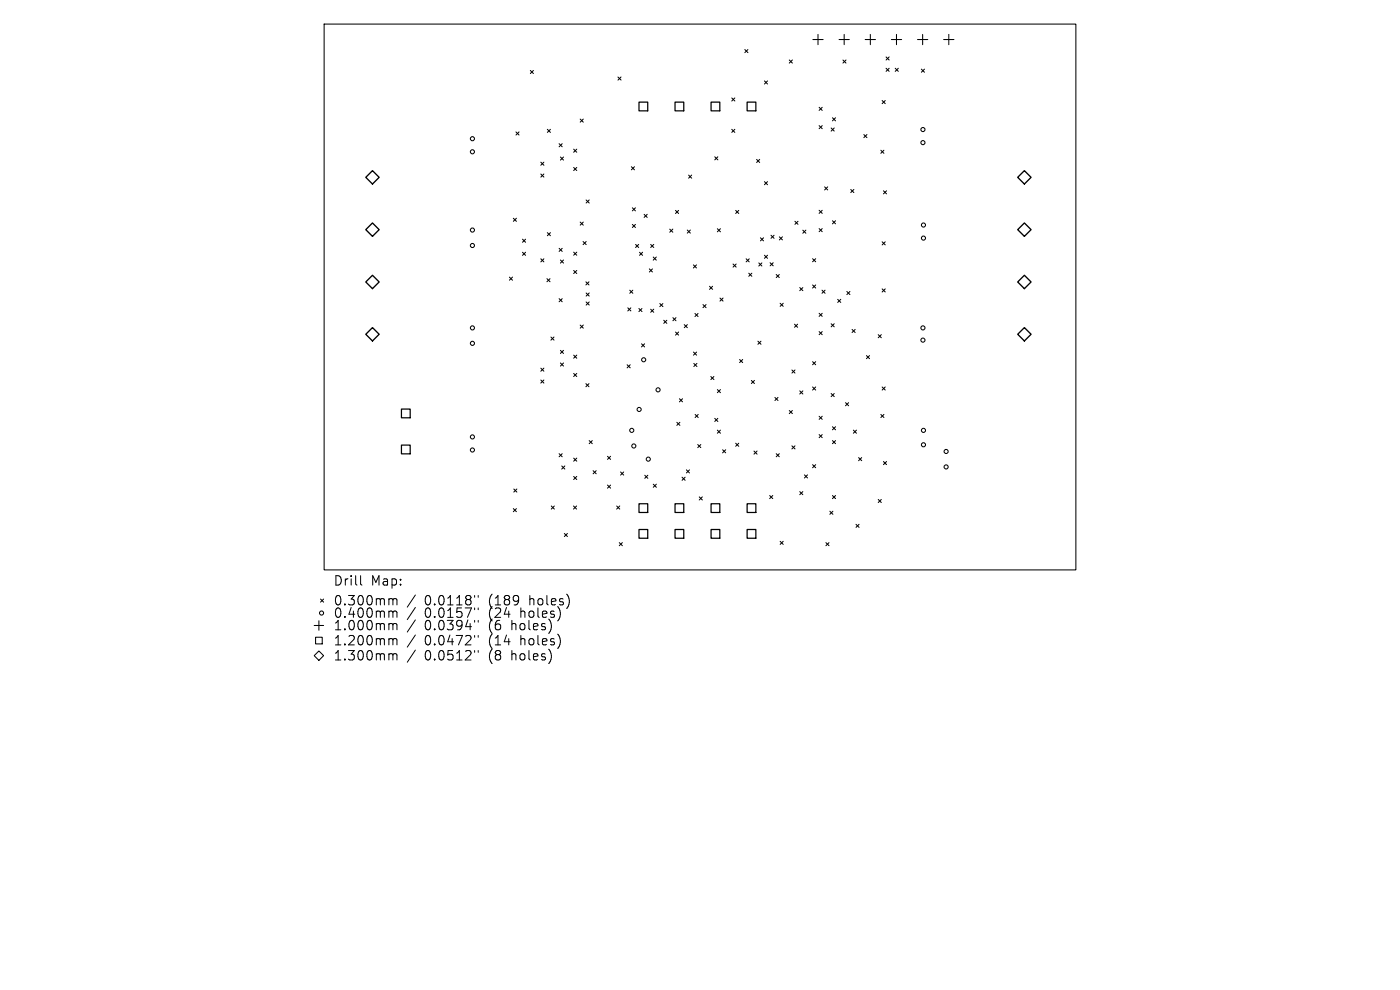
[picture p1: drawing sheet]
<svg xmlns="http://www.w3.org/2000/svg" width="297mm" height="210mm" viewBox="0 0 297 210" stroke-linecap="round" stroke-linejoin="round" font-family="sans-serif">
<defs><g id="words">
<g font-size="2.8">
<text x="70.7" y="124.5">Drill</text>
<text x="78.7" y="124.5">Map:</text>
<text x="70.7" y="128.7">0.300mm</text>
<text x="70.7" y="131.3">0.400mm</text>
<text x="90.1" y="128.7">0.0118&quot;</text>
<text x="90.1" y="131.3">0.0157&quot;</text>
<text x="103.8" y="128.7">(189</text>
<text x="103.8" y="131.3">(24</text>
<text x="110.7" y="131.3">holes)</text>
<text x="112.6" y="128.7">holes)</text>
<text x="70.7" y="134">1.000mm</text>
<text x="70.7" y="137.2">1.200mm</text>
<text x="90.1" y="134">0.0394&quot;</text>
<text x="90.1" y="137.2">0.0472&quot;</text>
<text x="103.8" y="134">(6</text>
<text x="103.8" y="137.2">(14</text>
<text x="108.8" y="134">holes)</text>
<text x="110.7" y="137.2">holes)</text>
<text x="70.7" y="140.4">1.300mm</text>
<text x="90.1" y="140.4">0.0512&quot;</text>
<text x="103.8" y="140.4">(8</text>
<text x="108.8" y="140.4">holes)</text>
</g>
</g></defs>
<g fill="none" stroke="#000" stroke-width=".22">
<path d="M68.8 5.1h159.4v115.8h-159.4zM112.5 14.9l.7 .7M113.2 14.9l-.7 .7M131.1 16.3l.7 .7M131.8 16.3l-.7 .7M158 10.5l.7 .7M158.7 10.5l-.7 .7M162.2 17.2l.6 .6M162.8 17.2l-.6 .6M167.4 12.7l.7 .7M168.1 12.7l-.7 .7M172.4 8.4h2.2"/>
<path d="M173.5 7.3v2.2M178 8.4h2.2M178.8 12.7l.7 .7M179.1 7.3v2.2M179.5 12.7l-.7 .7M183.5 8.4h2.2M184.6 7.3v2.2M188 12.1l.6 .6M188 14.5l.6 .6M188.6 12.1l-.6 .6M188.6 14.5l-.6 .6M189.1 8.4h2.2"/>
<path d="M189.9 14.5l.7 .6M190.2 7.3v2.2M190.6 14.5l-.7 .6M194.6 8.4h2.2M195.5 14.7l.6 .6M195.7 7.3v2.2M196.1 14.7l-.6 .6M200.2 8.4h2.2M201.3 7.3v2.2M109.5 28l.6 .6M110.1 28l-.6 .6M114.7 34.4l.7 .7"/>
<path d="M114.7 36.9l.7 .7M115.4 34.4l-.7 .7M115.4 36.9l-.7 .7M116.1 27.4l.7 .7M116.8 27.4l-.7 .7M118.6 30.5l.7 .6M118.9 33.3l.6 .7M119.3 30.5l-.7 .6M119.5 33.3l-.6 .7M121.7 31.6l.7 .7M121.7 35.5l.7 .7M122.4 31.6l-.7 .7"/>
<path d="M122.4 35.5l-.7 .7M123.1 25.3l.6 .6M123.7 25.3l-.6 .6M133.9 35.4l.7 .6M134.6 35.4l-.7 .6M146.1 37.1l.6 .7M146.7 37.1l-.6 .7M151.6 33.3l.7 .6M152.3 33.3l-.7 .6M155.2 20.8l.7 .6M155.2 27.4l.7 .7M155.9 20.8l-.7 .6"/>
<path d="M155.9 27.4l-.7 .7M160.5 33.8l.7 .7M161.2 33.8l-.7 .7M162.2 38.5l.6 .7M162.8 38.5l-.6 .7M173.8 22.8l.6 .6M173.8 26.6l.6 .7M174.4 22.8l-.6 .6M174.4 26.6l-.6 .7M174.9 39.6l.7 .7M175.6 39.6l-.7 .7M176.3 27.2l.7 .6"/>
<path d="M176.6 25l.7 .6M177 27.2l-.7 .6M177.3 25l-.7 .6M183.3 28.5l.6 .7M183.9 28.5l-.6 .7M186.9 31.9l.6 .6M187.1 21.3l.7 .7M187.5 31.9l-.6 .6M187.8 21.3l-.7 .7M108.1 58.8l.6 .6M108.7 58.8l-.6 .6M108.9 46.3l.7 .7"/>
<path d="M109.6 46.3l-.7 .7M110.8 50.7l.7 .7M110.8 53.5l.7 .7M111.5 50.7l-.7 .7M111.5 53.5l-.7 .7M114.7 54.9l.7 .7M115.4 54.9l-.7 .7M116 59.1l.7 .7M116.1 49.4l.7 .6M116.7 59.1l-.7 .7M116.8 49.4l-.7 .6M118.6 52.7l.7 .6"/>
<path d="M118.9 55.2l.6 .6M119.3 52.7l-.7 .6M119.5 55.2l-.6 .6M121.7 53.5l.7 .6M121.7 57.4l.7 .6M122.4 53.5l-.7 .6M122.4 57.4l-.7 .6M123.1 47.1l.6 .7M123.7 51.2l.7 .7M123.7 47.1l-.6 .7M124.3 59.8l.6 .6M124.3 42.4l.7 .7"/>
<path d="M124.4 51.2l-.7 .7M124.9 59.8l-.6 .6M125 42.4l-.7 .7M134.2 44.1l.6 .6M134.2 47.6l.6 .7M134.8 44.1l-.6 .6M134.8 47.6l-.6 .7M134.8 51.8l.7 .7M135.5 51.8l-.7 .7M135.7 53.5l.6 .7M136.3 53.5l-.6 .7M136.6 45.5l.7 .6"/>
<path d="M137.3 45.5l-.7 .6M137.8 57l.6 .7M138 51.8l.7 .7M138.4 57l-.6 .7M138.6 54.5l.6 .7M138.7 51.8l-.7 .7M139.2 54.5l-.6 .7M142.1 48.6l.6 .7M142.7 48.6l-.6 .7M143.3 44.6l.7 .7M144 44.6l-.7 .7M145.8 48.8l.7 .7"/>
<path d="M146.5 48.8l-.7 .7M147.1 56.2l.7 .6M147.8 56.2l-.7 .6M152.2 48.5l.6 .7M152.8 48.5l-.6 .7M155.5 56l.7 .7M156.1 44.6l.6 .7M156.2 56l-.7 .7M156.7 44.6l-.6 .7M158.3 54.9l.6 .7M158.8 58l.7 .6M158.9 54.9l-.6 .7"/>
<path d="M159.5 58l-.7 .6M161 55.8l.6 .6M161.3 50.4l.7 .7M161.6 55.8l-.6 .6M162 50.4l-.7 .7M162.2 54.1l.6 .7M162.8 54.1l-.6 .7M163.4 55.7l.6 .7M163.6 49.9l.6 .7M164 55.7l-.6 .7M164.2 49.9l-.6 .7M164.7 58.2l.6 .7"/>
<path d="M165.3 58.2l-.6 .7M165.3 50.2l.7 .7M166 50.2l-.7 .7M168.6 46.9l.7 .7M169.3 46.9l-.7 .7M170.3 48.8l.7 .7M171 48.8l-.7 .7M172.4 54.9l.6 .6M173 54.9l-.6 .6M173.8 44.6l.6 .7M173.8 48.5l.6 .6M174.4 44.6l-.6 .7"/>
<path d="M174.4 48.5l-.6 .6M176.6 46.8l.7 .7M177.3 46.8l-.7 .7M180.5 40.2l.6 .6M181.1 40.2l-.6 .6M187.1 51.3l.7 .6M187.4 40.5l.7 .6M187.8 51.3l-.7 .6M188.1 40.5l-.7 .6M114.7 78.1l.7 .7M115.4 78.1l-.7 .7M116.9 71.5l.6 .7"/>
<path d="M117.5 71.5l-.6 .7M118.6 63.4l.7 .6M118.9 74.3l.6 .7M118.9 77l.6 .7M119.3 63.4l-.7 .6M119.5 74.3l-.6 .7M119.5 77l-.6 .7M121.7 75.3l.7 .7M121.7 79.2l.7 .7M122.4 75.3l-.7 .7M122.4 79.2l-.7 .7M123.1 69l.6 .6"/>
<path d="M123.7 69l-.6 .6M124.3 62.2l.7 .6M124.3 64.1l.7 .6M125 62.2l-.7 .6M125 64.1l-.7 .6M133 77.4l.7 .6M133.2 65.3l.6 .7M133.6 61.6l.7 .6M133.7 77.4l-.7 .6M133.8 65.3l-.6 .7M134.3 61.6l-.7 .6M135.5 65.4l.7 .7"/>
<path d="M136.1 72.9l.6 .7M136.2 65.4l-.7 .7M136.7 72.9l-.6 .7M138 65.6l.7 .6M138.7 65.6l-.7 .6M140 64.4l.6 .6M140.6 64.4l-.6 .6M140.8 67.9l.7 .7M141.5 67.9l-.7 .7M142.8 67.4l.6 .6M143.3 70.4l.7 .7M143.4 67.4l-.6 .6"/>
<path d="M144 70.4l-.7 .7M145.2 68.9l.6 .6M145.8 68.9l-.6 .6M147.1 74.7l.7 .6M147.2 77.1l.6 .7M147.4 66.5l.7 .7M147.8 74.7l-.7 .6M147.8 77.1l-.6 .7M148.1 66.5l-.7 .7M149.1 64.6l.7 .7M149.8 64.6l-.7 .7M150.5 60.7l.7 .7"/>
<path d="M150.8 79.9l.7 .6M151.2 60.7l-.7 .7M151.5 79.9l-.7 .6M152.7 63.2l.7 .7M153.4 63.2l-.7 .7M156.9 76.3l.7 .6M157.6 76.3l-.7 .6M160.8 72.4l.6 .6M161.4 72.4l-.6 .6M165.5 64.3l.7 .7M166.2 64.3l-.7 .7M168 78.5l.7 .6"/>
<path d="M168.6 68.8l.6 .6M168.7 78.5l-.7 .6M169.2 68.8l-.6 .6M169.7 61l.6 .7M170.3 61l-.6 .7M172.4 60.4l.6 .7M172.4 76.7l.6 .7M173 60.4l-.6 .7M173 76.7l-.6 .7M173.8 70.3l.6 .7M173.8 66.5l.6 .6M174.4 61.6l.6 .6"/>
<path d="M174.4 66.5l-.6 .6M174.4 70.3l-.6 .7M175 61.6l-.6 .6M176.3 68.7l.7 .6M177 68.7l-.7 .6M177.7 63.5l.7 .7M178.4 63.5l-.7 .7M179.7 61.8l.6 .7M180.3 61.8l-.6 .7M180.8 69.9l.6 .6M181.4 69.9l-.6 .6M183.8 75.4l.7 .7"/>
<path d="M184.5 75.4l-.7 .7M186.3 71l.7 .6M187 71l-.7 .6M187.1 61.3l.7 .6M187.8 61.3l-.7 .6M114.7 80.6l.7 .7M115.4 80.6l-.7 .7M118.6 96.2l.7 .7M119.2 98.8l.6 .7M119.3 96.2l-.7 .7M119.8 98.8l-.6 .7M121.7 97.2l.7 .6"/>
<path d="M122.4 97.2l-.7 .6M124.3 81.4l.6 .6M124.9 81.4l-.6 .6M125 93.5l.6 .6M125.6 93.5l-.6 .6M125.8 99.8l.7 .7M126.5 99.8l-.7 .7M128.9 96.8l.6 .6M129.5 96.8l-.6 .6M143.6 89.6l.6 .6M144.1 84.6l.7 .6M144.2 89.6l-.6 .6"/>
<path d="M144.8 84.6l-.7 .6M145.6 99.7l.7 .6M146.3 99.7l-.7 .6M147.5 87.9l.6 .7M148 94.3l.7 .7M148.1 87.9l-.6 .7M148.7 94.3l-.7 .7M151.6 88.7l.7 .7M152.2 82.6l.6 .7M152.2 91.2l.6 .7M152.3 88.7l-.7 .7M152.8 82.6l-.6 .7"/>
<path d="M152.8 91.2l-.6 .7M153.3 95.4l.6 .7M153.9 95.4l-.6 .7M156.1 94l.6 .7M156.7 94l-.6 .7M159.4 80.7l.7 .7M160 95.7l.6 .6M160.1 80.7l-.7 .7M160.6 95.7l-.6 .6M164.4 84.3l.6 .7M164.7 96.2l.6 .7M165 84.3l-.6 .7"/>
<path d="M165.3 96.2l-.6 .7M167.4 87.1l.7 .6M168 94.6l.7 .6M168.1 87.1l-.7 .6M168.7 94.6l-.7 .6M169.7 82.9l.6 .7M170.3 82.9l-.6 .7M172.4 82.1l.6 .6M172.4 98.6l.6 .6M173 82.1l-.6 .6M173 98.6l-.6 .6M173.8 88.3l.6 .7"/>
<path d="M173.8 92.2l.6 .6M174.4 88.3l-.6 .7M174.4 92.2l-.6 .6M176.3 83.5l.7 .6M176.6 93.5l.7 .6M176.6 90.5l.7 .7M177 83.5l-.7 .6M177.3 90.5l-.7 .7M177.3 93.5l-.7 .6M179.4 85.4l.6 .7M180 85.4l-.6 .7M181 91.2l.7 .7"/>
<path d="M181.7 91.2l-.7 .7M182.1 97.1l.7 .6M182.8 97.1l-.7 .6M186.9 87.9l.6 .7M187.1 82.1l.7 .6M187.4 97.9l.7 .7M187.5 87.9l-.6 .7M187.8 82.1l-.7 .6M188.1 97.9l-.7 .7M108.9 107.9l.7 .6M109 103.7l.6 .7M109.6 107.9l-.7 .6"/>
<path d="M109.6 103.7l-.6 .7M116.9 107.3l.7 .7M117.6 107.3l-.7 .7M119.7 113.2l.7 .6M120.4 113.2l-.7 .6M121.7 107.3l.6 .7M121.7 101.1l.7 .6M122.3 107.3l-.6 .7M122.4 101.1l-.7 .6M128.9 102.9l.6 .7M129.5 102.9l-.6 .7M130.8 107.3l.7 .7"/>
<path d="M131.4 115.1l.6 .7M131.5 107.3l-.7 .7M131.7 100.1l.6 .7M132 115.1l-.6 .7M132.3 100.1l-.6 .7M136.8 100.8l.6 .7M137.4 100.8l-.6 .7M138.6 102.7l.6 .7M139.2 102.7l-.6 .7M144.7 101.2l.6 .7M145.3 101.2l-.6 .7M148.3 105.4l.7 .7"/>
<path d="M149 105.4l-.7 .7M163.3 105.1l.6 .7M163.9 105.1l-.6 .7M165.5 114.8l.7 .7M166.2 114.8l-.7 .7M169.7 104.3l.6 .6M170.3 104.3l-.6 .6M170.7 100.7l.6 .7M171.3 100.7l-.6 .7M175.2 115.1l.7 .7M175.9 115.1l-.7 .7M176 108.4l.7 .7"/>
<path d="M176.6 105.1l.7 .7M176.7 108.4l-.7 .7M177.3 105.1l-.7 .7M181.6 111.2l.6 .7M182.2 111.2l-.6 .7M186.3 106l.7 .6M187 106l-.7 .6M66.7 139.1l1-1 1 1-1 1zM66.7 132.7h2M66.9 135.2h1.5v1.4h-1.5zM67.7 131.7v2M68 127.1l.7 .6"/>
<path d="M68.7 127.1l-.7 .6"/>
<circle cx="100.2" cy="32.2" r=".44"/>
<circle cx="100.2" cy="29.4" r=".44"/>
<circle cx="195.8" cy="27.5" r=".44"/>
<circle cx="195.8" cy="30.3" r=".44"/>
<circle cx="100.2" cy="52.1" r=".44"/>
<circle cx="100.2" cy="48.8" r=".44"/>
<circle cx="195.9" cy="50.5" r=".44"/>
<circle cx="195.9" cy="47.7" r=".44"/>
<circle cx="100.2" cy="72.8" r=".44"/>
<circle cx="100.2" cy="69.6" r=".44"/>
<circle cx="136.6" cy="76.3" r=".44"/>
<circle cx="195.8" cy="69.6" r=".44"/>
<circle cx="195.8" cy="72.2" r=".44"/>
<circle cx="100.2" cy="95.5" r=".44"/>
<circle cx="100.2" cy="92.7" r=".44"/>
<circle cx="134" cy="91.3" r=".44"/>
<circle cx="134.5" cy="94.6" r=".44"/>
<circle cx="135.6" cy="86.9" r=".44"/>
<circle cx="137.5" cy="97.4" r=".44"/>
<circle cx="139.6" cy="82.7" r=".44"/>
<circle cx="195.9" cy="91.3" r=".44"/>
<circle cx="195.9" cy="94.3" r=".44"/>
<circle cx="200.7" cy="95.8" r=".44"/>
<circle cx="200.7" cy="99" r=".44"/>
<circle cx="68.2" cy="130" r=".44"/>
</g>
<g fill="none" stroke="#000" stroke-width=".26">
<path d="M135.6 21.7h1.8v1.8h-1.8zM143.2 21.7h1.9v1.8h-1.9zM150.9 21.7h1.8v1.8h-1.8zM158.5 21.7h1.9v1.8h-1.9zM85.2 86.8h1.8v1.8h-1.8zM85.2 94.4h1.8v1.9h-1.8zM135.6 106.9h1.8v1.8h-1.8zM135.6 112.3h1.8v1.9h-1.8zM143.2 106.9h1.9v1.8h-1.9zM143.2 112.3h1.9v1.9h-1.9zM150.9 106.9h1.8v1.8h-1.8zM150.9 112.3h1.8v1.9h-1.8z"/>
<path d="M158.5 106.9h1.9v1.8h-1.9zM158.5 112.3h1.9v1.9h-1.9z"/>
</g>
<path d="M79 36.2l1.4 1.4-1.4 1.4-1.4-1.4zM215.9 37.6l1.4-1.4 1.4 1.4-1.4 1.4zM79 47.3l1.4 1.4-1.4 1.4-1.4-1.4zM79 58.4l1.4 1.4-1.4 1.4-1.4-1.4zM215.9 48.7l1.4-1.4 1.4 1.4-1.4 1.4zM215.9 59.8l1.4-1.4 1.4 1.4-1.4 1.4zM77.6 70.9l1.4-1.4 1.4 1.4-1.4 1.4zM215.9 70.9l1.4-1.4 1.4 1.4-1.4 1.4z" fill="none" stroke="#000" stroke-width=".28"/>
<g fill="none" stroke="#000" stroke-width=".21">
<path d="M76.5 122.1v1.7l.3 .3M82.8 127l.5 .1 .1 .2M82.8 129.6l.5 .1 .1 .2M82.8 132.3h.3l.3 .3M82.8 135.5l.5 .1 .1 .2M82.8 138.7l.5 .1 .1 .2M83.4 127.3l.2-.3 .5 .1 .1 1.2M83.4 127.3v1M83.4 129.9v1.1M83.4 132.6v1M83.4 135.8v1M83.4 139v1"/>
<path d="M83.4 129.9l.2-.3 .5 .1 .1 1.3M83.4 132.6l.2-.3 .5 .1 .1 1.2M83.4 135.8l.2-.3 .5 .1 .1 1.2M83.4 139l.2-.3 .5 .1 .1 1.2M88.1 126.2l-1.7 2.6M88.1 128.9l-1.7 2.5M88.1 131.5l-1.7 2.6M88.1 134.7l-1.7 2.6M88.1 137.9l-1.7 2.6M100.7 126.3v.4M100.7 129v.3M100.7 131.6v.4"/>
<path d="M100.7 134.8v.4M100.7 138v.4M101.5 126.3v.4M101.5 129v.3M101.5 131.6v.4M101.5 134.8v.4M101.5 138v.4"/>
</g>
<use href="#words"/>
</svg>
